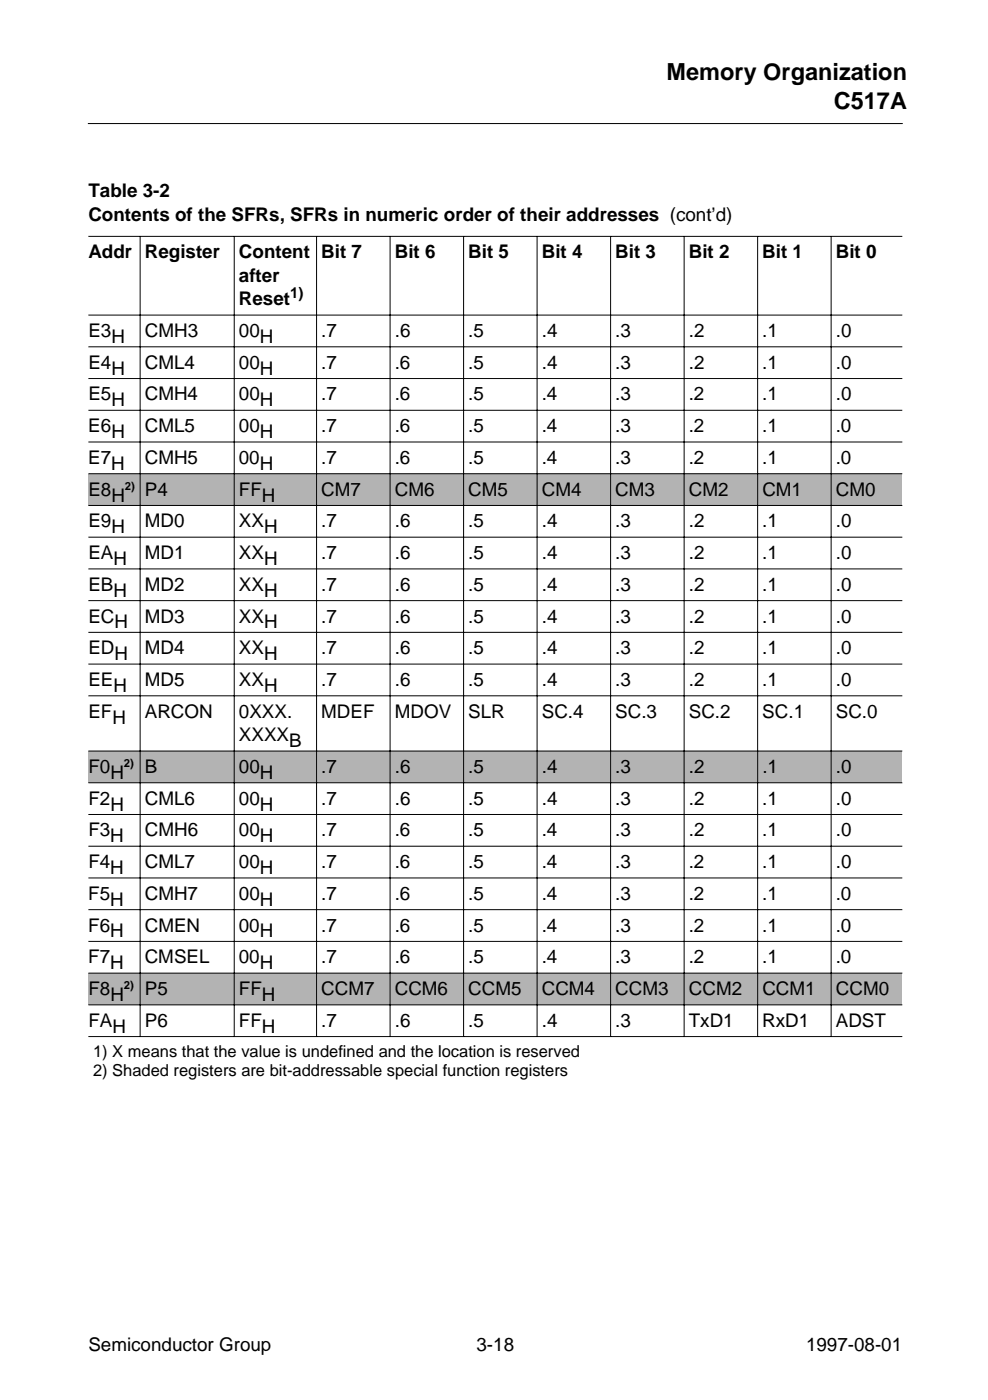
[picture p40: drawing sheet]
<svg xmlns="http://www.w3.org/2000/svg" width="207mm" height="294mm" viewBox="0 0 207 294" stroke-linecap="round" stroke-linejoin="round" font-family="sans-serif">
<defs><g id="words">
<g font-size="4.9">
<text x="139.9" y="16.9">Memory Organization</text>
<text x="175.1" y="22.8">C517A</text>
</g>
<g font-size="4">
<text x="18.6" y="41.4">Table 3-2</text>
<text x="18.6" y="46.4">Contents of the SFRs, SFRs in numeric order of their addresses (cont’d)</text>
<text x="18.6" y="54.3">Addr Register</text>
<text x="50.2" y="54.3">Content</text>
<text x="50.2" y="59.2">after</text>
<text x="67.5" y="54.3">Bit 7</text>
<text x="82.9" y="54.3">Bit 6</text>
<text x="98.3" y="54.3">Bit 5</text>
<text x="113.8" y="54.3">Bit 4</text>
<text x="129.2" y="54.3">Bit 3</text>
<text x="144.6" y="54.3">Bit 2</text>
<text x="160" y="54.3">Bit 1</text>
<text x="175.5" y="54.3">Bit 0</text>
<text x="50.2" y="64.2">Reset</text>
<text x="18.6" y="70.8">E3</text>
<text x="30.4" y="70.8">CMH3</text>
<text x="50.2" y="70.8">00</text>
<text x="67.5" y="70.8">.7</text>
<text x="82.9" y="70.8">.6</text>
<text x="98.3" y="70.8">.5</text>
<text x="113.8" y="70.8">.4</text>
<text x="129.2" y="70.8">.3</text>
<text x="144.6" y="70.8">.2</text>
<text x="160" y="70.8">.1</text>
<text x="175.5" y="70.8">.0</text>
<text x="18.6" y="77.5">E4</text>
<text x="23.4" y="72.1">H</text>
<text x="30.4" y="77.5">CML4</text>
<text x="50.2" y="77.5">00</text>
<text x="54.6" y="72.1">H</text>
<text x="67.4" y="77.5">.7</text>
<text x="82.9" y="77.5">.6</text>
<text x="98.3" y="77.5">.5</text>
<text x="113.7" y="77.5">.4</text>
<text x="129.2" y="77.5">.3</text>
<text x="144.6" y="77.5">.2</text>
<text x="160" y="77.5">.1</text>
<text x="175.5" y="77.5">.0</text>
<text x="23.4" y="78.7">H</text>
<text x="54.6" y="78.7">H</text>
<text x="18.5" y="84.2">E5</text>
<text x="23.4" y="85.4">H</text>
<text x="30.4" y="84.2">CMH4</text>
<text x="50.2" y="84.2">00</text>
<text x="54.6" y="85.4">H</text>
<text x="67.4" y="84.2">.7</text>
<text x="82.9" y="84.2">.6</text>
<text x="98.3" y="84.2">.5</text>
<text x="113.7" y="84.2">.4</text>
<text x="129.2" y="84.2">.3</text>
<text x="144.6" y="84.2">.2</text>
<text x="160" y="84.2">.1</text>
<text x="175.5" y="84.2">.0</text>
<text x="18.5" y="90.8">E6</text>
<text x="23.4" y="92.1">H</text>
<text x="30.4" y="90.8">CML5</text>
<text x="50.2" y="90.8">00</text>
<text x="54.5" y="92.1">H</text>
<text x="67.4" y="90.8">.7</text>
<text x="82.9" y="90.8">.6</text>
<text x="98.3" y="90.8">.5</text>
<text x="113.7" y="90.8">.4</text>
<text x="129.2" y="90.8">.3</text>
<text x="144.6" y="90.8">.2</text>
<text x="160" y="90.8">.1</text>
<text x="175.5" y="90.8">.0</text>
<text x="18.5" y="97.5">E7</text>
<text x="23.4" y="98.7">H</text>
<text x="30.4" y="97.5">CMH5</text>
<text x="50.1" y="97.5">00</text>
<text x="54.5" y="98.7">H</text>
<text x="67.4" y="97.5">.7</text>
<text x="82.9" y="97.5">.6</text>
<text x="98.3" y="97.5">.5</text>
<text x="113.7" y="97.5">.4</text>
<text x="129.2" y="97.5">.3</text>
<text x="144.6" y="97.5">.2</text>
<text x="160" y="97.5">.1</text>
<text x="175.5" y="97.5">.0</text>
<text x="18.6" y="104.2">E8</text>
<text x="23.4" y="105.4">H</text>
<text x="30.4" y="104.2">P4</text>
<text x="50.2" y="104.2">FF</text>
<text x="55" y="105.4">H</text>
<text x="67.5" y="104.2">CM7</text>
<text x="82.9" y="104.2">CM6</text>
<text x="98.3" y="104.2">CM5</text>
<text x="113.8" y="104.2">CM4</text>
<text x="129.2" y="104.2">CM3</text>
<text x="144.6" y="104.2">CM2</text>
<text x="160.1" y="104.2">CM1</text>
<text x="175.5" y="104.2">CM0</text>
<text x="18.6" y="110.8">E9</text>
<text x="23.4" y="112.1">H</text>
<text x="30.4" y="110.8">MD0</text>
<text x="50.2" y="110.8">XX</text>
<text x="55.4" y="112.1">H</text>
<text x="67.5" y="110.8">.7</text>
<text x="82.9" y="110.8">.6</text>
<text x="98.3" y="110.8">.5</text>
<text x="113.7" y="110.8">.4</text>
<text x="129.2" y="110.8">.3</text>
<text x="144.6" y="110.8">.2</text>
<text x="160" y="110.8">.1</text>
<text x="175.5" y="110.8">.0</text>
<text x="18.6" y="117.5">EA</text>
<text x="23.8" y="118.7">H</text>
<text x="30.4" y="117.5">MD1</text>
<text x="50.2" y="117.5">XX</text>
<text x="55.4" y="118.7">H</text>
<text x="67.5" y="117.5">.7</text>
<text x="82.9" y="117.5">.6</text>
<text x="98.3" y="117.5">.5</text>
<text x="113.7" y="117.5">.4</text>
<text x="129.2" y="117.5">.3</text>
<text x="144.6" y="117.5">.2</text>
<text x="160" y="117.5">.1</text>
<text x="175.5" y="117.5">.0</text>
<text x="18.6" y="124.2">EB</text>
<text x="23.8" y="125.4">H</text>
<text x="30.4" y="124.2">MD2</text>
<text x="50.2" y="124.2">XX</text>
<text x="55.4" y="125.4">H</text>
<text x="67.5" y="124.2">.7</text>
<text x="82.9" y="124.2">.6</text>
<text x="98.3" y="124.2">.5</text>
<text x="113.7" y="124.2">.4</text>
<text x="129.2" y="124.2">.3</text>
<text x="144.6" y="124.2">.2</text>
<text x="160" y="124.2">.1</text>
<text x="175.5" y="124.2">.0</text>
<text x="18.6" y="130.8">EC</text>
<text x="30.4" y="130.8">MD3</text>
<text x="50.2" y="130.8">XX</text>
<text x="67.5" y="130.8">.7</text>
<text x="82.9" y="130.8">.6</text>
<text x="98.3" y="130.8">.5</text>
<text x="113.7" y="130.8">.4</text>
<text x="129.2" y="130.8">.3</text>
<text x="144.6" y="130.8">.2</text>
<text x="160" y="130.8">.1</text>
<text x="175.5" y="130.8">.0</text>
<text x="18.6" y="137.5">ED</text>
<text x="24" y="132.1">H</text>
<text x="30.4" y="137.5">MD4</text>
<text x="50.2" y="137.5">XX</text>
<text x="55.4" y="132.1">H</text>
<text x="67.5" y="137.5">.7</text>
<text x="82.9" y="137.5">.6</text>
<text x="98.3" y="137.5">.5</text>
<text x="113.7" y="137.5">.4</text>
<text x="129.2" y="137.5">.3</text>
<text x="144.6" y="137.5">.2</text>
<text x="160" y="137.5">.1</text>
<text x="175.5" y="137.5">.0</text>
<text x="24" y="138.7">H</text>
<text x="55.4" y="138.7">H</text>
<text x="18.6" y="144.2">EE</text>
<text x="23.8" y="145.4">H</text>
<text x="30.4" y="144.2">MD5</text>
<text x="50.2" y="144.2">XX</text>
<text x="55.4" y="145.4">H</text>
<text x="67.5" y="144.2">.7</text>
<text x="82.9" y="144.2">.6</text>
<text x="98.3" y="144.2">.5</text>
<text x="113.7" y="144.2">.4</text>
<text x="129.2" y="144.2">.3</text>
<text x="144.6" y="144.2">.2</text>
<text x="160" y="144.2">.1</text>
<text x="175.5" y="144.2">.0</text>
<text x="18.6" y="150.8">EF</text>
<text x="23.6" y="152.1">H</text>
<text x="30.4" y="150.8">ARCON</text>
<text x="50.2" y="150.8">0XXX.</text>
<text x="50.2" y="155.8">XXXX</text>
<text x="67.5" y="150.8">MDEF</text>
<text x="82.9" y="150.8">MDOV</text>
<text x="98.3" y="150.8">SLR</text>
<text x="113.7" y="150.8">SC.4</text>
<text x="129.2" y="150.8">SC.3</text>
<text x="144.6" y="150.8">SC.2</text>
<text x="160" y="150.8">SC.1</text>
<text x="175.5" y="150.8">SC.0</text>
<text x="60.7" y="157">B</text>
<text x="18.6" y="162.4">F0</text>
<text x="23.2" y="163.7">H</text>
<text x="30.4" y="162.4">B</text>
<text x="50.2" y="162.4">00</text>
<text x="54.6" y="163.7">H</text>
<text x="67.5" y="162.4">.7</text>
<text x="82.9" y="162.4">.6</text>
<text x="98.3" y="162.4">.5</text>
<text x="113.8" y="162.4">.4</text>
<text x="129.2" y="162.4">.3</text>
<text x="144.6" y="162.4">.2</text>
<text x="160.1" y="162.4">.1</text>
<text x="175.5" y="162.4">.0</text>
<text x="18.6" y="169.1">F2</text>
<text x="23.2" y="170.3">H</text>
<text x="30.4" y="169.1">CML6</text>
<text x="50.2" y="169.1">00</text>
<text x="54.6" y="170.3">H</text>
<text x="67.5" y="169.1">.7</text>
<text x="82.9" y="169.1">.6</text>
<text x="98.3" y="169.1">.5</text>
<text x="113.7" y="169.1">.4</text>
<text x="129.2" y="169.1">.3</text>
<text x="144.6" y="169.1">.2</text>
<text x="160" y="169.1">.1</text>
<text x="175.5" y="169.1">.0</text>
<text x="18.6" y="175.8">F3</text>
<text x="23.2" y="177">H</text>
<text x="30.4" y="175.8">CMH6</text>
<text x="50.2" y="175.8">00</text>
<text x="54.6" y="177">H</text>
<text x="67.4" y="175.8">.7</text>
<text x="82.9" y="175.8">.6</text>
<text x="98.3" y="175.8">.5</text>
<text x="113.7" y="175.8">.4</text>
<text x="129.2" y="175.8">.3</text>
<text x="144.6" y="175.8">.2</text>
<text x="160" y="175.8">.1</text>
<text x="175.5" y="175.8">.0</text>
<text x="18.5" y="182.4">F4</text>
<text x="23.2" y="183.7">H</text>
<text x="30.4" y="182.4">CML7</text>
<text x="50.2" y="182.4">00</text>
<text x="54.5" y="183.7">H</text>
<text x="67.4" y="182.4">.7</text>
<text x="82.9" y="182.4">.6</text>
<text x="98.3" y="182.4">.5</text>
<text x="113.7" y="182.4">.4</text>
<text x="129.2" y="182.4">.3</text>
<text x="144.6" y="182.4">.2</text>
<text x="160" y="182.4">.1</text>
<text x="175.5" y="182.4">.0</text>
<text x="18.5" y="189.1">F5</text>
<text x="23.2" y="190.3">H</text>
<text x="30.4" y="189.1">CMH7</text>
<text x="50.2" y="189.1">00</text>
<text x="54.5" y="190.3">H</text>
<text x="67.4" y="189.1">.7</text>
<text x="82.9" y="189.1">.6</text>
<text x="98.3" y="189.1">.5</text>
<text x="113.7" y="189.1">.4</text>
<text x="129.2" y="189.1">.3</text>
<text x="144.6" y="189.1">.2</text>
<text x="160" y="189.1">.1</text>
<text x="175.5" y="189.1">.0</text>
<text x="18.5" y="195.8">F6</text>
<text x="23.2" y="197">H</text>
<text x="30.4" y="195.8">CMEN</text>
<text x="50.1" y="195.8">00</text>
<text x="54.5" y="197">H</text>
<text x="67.4" y="195.8">.7</text>
<text x="82.9" y="195.8">.6</text>
<text x="98.3" y="195.8">.5</text>
<text x="113.7" y="195.8">.4</text>
<text x="129.2" y="195.8">.3</text>
<text x="144.6" y="195.8">.2</text>
<text x="160" y="195.8">.1</text>
<text x="175.5" y="195.8">.0</text>
<text x="18.5" y="202.4">F7</text>
<text x="23.1" y="203.7">H</text>
<text x="30.4" y="202.4">CMSEL</text>
<text x="50.1" y="202.4">00</text>
<text x="54.5" y="203.7">H</text>
<text x="67.4" y="202.4">.7</text>
<text x="82.9" y="202.4">.6</text>
<text x="98.3" y="202.4">.5</text>
<text x="113.7" y="202.4">.4</text>
<text x="129.2" y="202.4">.3</text>
<text x="144.6" y="202.4">.2</text>
<text x="160" y="202.4">.1</text>
<text x="175.5" y="202.4">.0</text>
<text x="18.6" y="209.1">F8</text>
<text x="30.4" y="209.1">P5</text>
<text x="50.2" y="209.1">FF</text>
<text x="67.5" y="209.1">CCM7</text>
<text x="82.9" y="209.1">CCM6</text>
<text x="98.3" y="209.1">CCM5</text>
<text x="113.8" y="209.1">CCM4</text>
<text x="129.2" y="209.1">CCM3</text>
<text x="144.6" y="209.1">CCM2</text>
<text x="160.1" y="209.1">CCM1</text>
<text x="175.5" y="209.1">CCM0</text>
<text x="18.6" y="215.8">FA</text>
<text x="23.2" y="210.3">H</text>
<text x="30.4" y="215.8">P6</text>
<text x="50.2" y="215.8">FF</text>
<text x="55" y="210.3">H</text>
<text x="67.5" y="215.8">.7</text>
<text x="82.9" y="215.8">.6</text>
<text x="98.3" y="215.8">.5</text>
<text x="113.7" y="215.8">.4</text>
<text x="129.2" y="215.8">.3</text>
<text x="144.6" y="215.8">TxD1</text>
<text x="160" y="215.8">RxD1</text>
<text x="175.5" y="215.8">ADST</text>
<text x="23.6" y="217">H</text>
<text x="55" y="217">H</text>
<text x="18.6" y="283.9">Semiconductor Group</text>
<text x="100" y="283.9">3-18</text>
<text x="169.2" y="283.9">1997-08-01</text>
</g>
<g font-size="3.5">
<text x="19.5" y="222.1">1) X means that the value is undefined and the location is reserved</text>
<text x="19.5" y="226.1">2) Shaded registers are bit-addressable special function registers</text>
</g>
<text font-size="3.2" x="60.9" y="62.6">1)</text>
<g font-size="2.4">
<text x="26.2" y="103">2)</text>
<text x="26" y="161.3">2)</text>
<text x="26" y="207.9">2)</text>
</g>
</g></defs>
<path d="M18.6 26h170.8" fill="none" stroke="#000" stroke-width=".21"/>
<g fill="#b3b3b3">
<path d="M18.6 99.6h10.7v6.5h-10.7z"/>
<path d="M29.5 99.6h19.6v6.5h-19.6z"/>
<path d="M49.3 99.6h17.1v6.5h-17.1z"/>
<path d="M66.5 99.6h15.3v6.5h-15.3z"/>
<path d="M82 99.6h15.3v6.5h-15.3z"/>
<path d="M97.4 99.6h15.3v6.5h-15.3z"/>
<path d="M112.8 99.6h15.3v6.5h-15.3z"/>
<path d="M128.3 99.6h15.3v6.5h-15.3z"/>
<path d="M143.7 99.6h15.3v6.5h-15.3z"/>
<path d="M159.1 99.6h15.3v6.5h-15.3z"/>
<path d="M174.6 99.6h14.8v6.5h-14.8z"/>
<path d="M18.6 157.9h10.7v6.5h-10.7z"/>
<path d="M29.5 157.9h19.6v6.5h-19.6z"/>
<path d="M49.3 157.9h17.1v6.5h-17.1z"/>
<path d="M66.5 157.9h15.3v6.5h-15.3z"/>
<path d="M82 157.9h15.3v6.5h-15.3z"/>
<path d="M97.4 157.9h15.3v6.5h-15.3z"/>
<path d="M112.8 157.9h15.3v6.5h-15.3z"/>
<path d="M128.3 157.9h15.3v6.5h-15.3z"/>
<path d="M143.7 157.9h15.3v6.5h-15.3z"/>
<path d="M159.1 157.9h15.3v6.5h-15.3z"/>
<path d="M174.6 157.9h14.8v6.5h-14.8z"/>
<path d="M18.6 204.6h10.7v6.5h-10.7z"/>
<path d="M29.5 204.6h19.6v6.5h-19.6z"/>
<path d="M49.3 204.6h17.1v6.5h-17.1z"/>
<path d="M66.5 204.6h15.3v6.5h-15.3z"/>
<path d="M82 204.6h15.3v6.5h-15.3z"/>
<path d="M97.4 204.6h15.3v6.5h-15.3z"/>
<path d="M112.8 204.6h15.3v6.5h-15.3z"/>
<path d="M128.3 204.6h15.3v6.5h-15.3z"/>
<path d="M143.7 204.6h15.3v6.5h-15.3z"/>
<path d="M159.1 204.6h15.3v6.5h-15.3z"/>
<path d="M174.6 204.6h14.8v6.5h-14.8z"/>
</g>
<g fill="none" stroke="#000" stroke-width=".21">
<path d="M18.6 49.7h170.8M29.4 49.6v168.3M49.2 49.6v168.3M66.5 49.6v168.3M81.9 49.6v168.3M97.3 49.6v168.3M112.8 49.6v168.3M128.2 49.6v168.3M143.6 49.6v168.3M159.1 49.6v168.3M174.5 49.6v168.3M18.6 66.2h170.8"/>
<path d="M18.6 72.9h170.8M18.6 79.6h170.8M18.6 86.2h170.8M18.6 92.9h170.8M18.6 99.6h170.8M18.6 106.2h170.8M18.6 112.9h170.8M18.6 119.6h170.8M18.6 126.2h170.8M18.6 132.9h170.8M18.6 139.6h170.8M18.6 146.2h170.8"/>
<path d="M18.6 157.8h170.8M18.6 164.5h170.8M18.6 171.2h170.8M18.6 177.8h170.8M18.6 184.5h170.8M18.6 191.2h170.8M18.6 197.8h170.8M18.6 204.5h170.8M18.6 211.2h170.8M18.6 217.8h170.8"/>
</g>
<use href="#words"/>
</svg>
